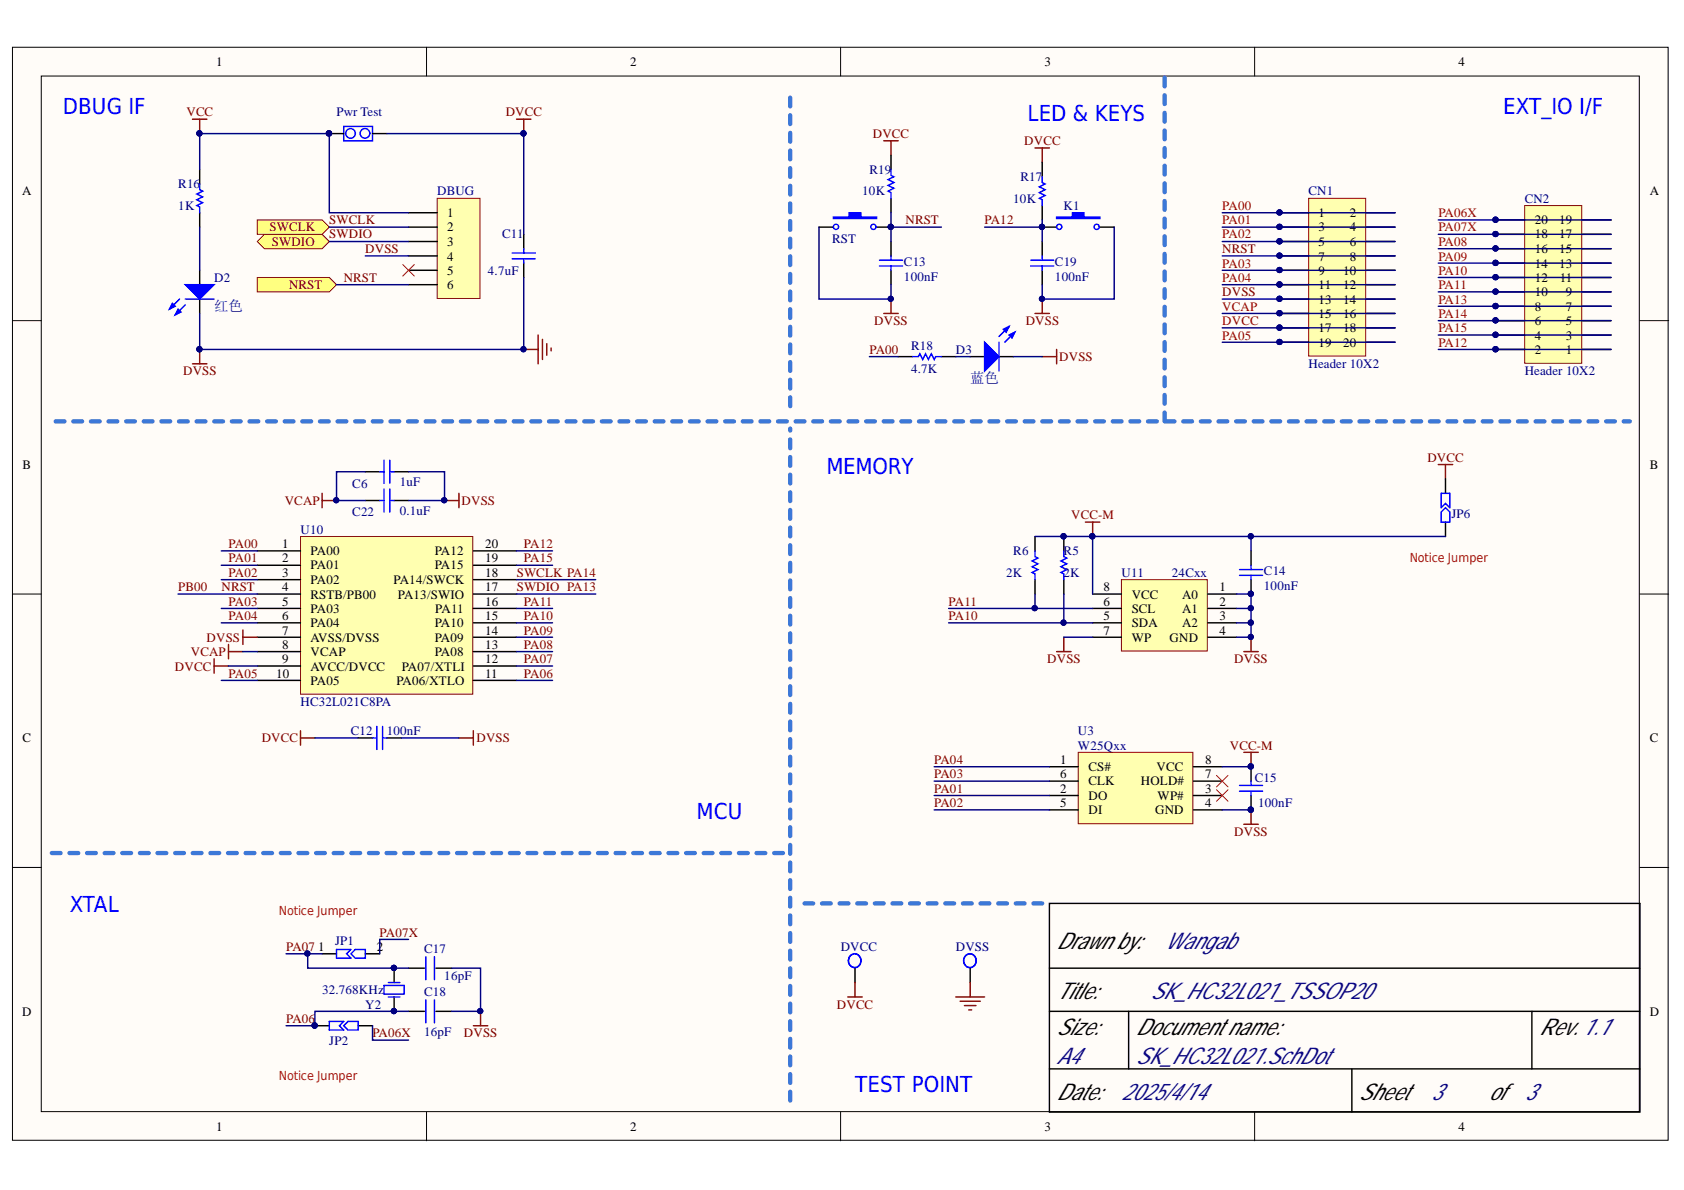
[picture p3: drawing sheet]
<svg xmlns="http://www.w3.org/2000/svg" width="297mm" height="210mm" viewBox="0 0 297 210" stroke-linecap="round" stroke-linejoin="round" font-family="sans-serif">
<defs><g id="words">
<g font-size="4.1">
<text x="186.3" y="167.4">Drawn by:</text>
<text x="186.3" y="176.2">Title:</text>
<text x="186.3" y="182.6">Size:</text>
<text x="200.4" y="182.6">Document name:</text>
<text x="271.5" y="182.6">Rev. 1.1</text>
<text x="186.3" y="194.1">Date:</text>
<text x="239.7" y="194.1">Sheet</text>
<text x="262.6" y="194.1">of 3</text>
</g>
<g font-size="4.1" fill="#11037f">
<text x="205.4" y="167.4">Wangab</text>
<text x="202.9" y="176.2">SK_HC32L021_TSSOP20</text>
<text x="186.3" y="187.7">A4</text>
<text x="200.4" y="187.7">SK_HC32L021.SchDot</text>
<text x="197.8" y="194.1">2025/4/14</text>
<text x="252.5" y="194.1">3</text>
</g>
<g font-size="3.9" fill="#00f">
<text x="11.1" y="20.1">DBUG IF</text>
<text x="181.3" y="21.4">LED &amp; KEYS</text>
<text x="265.1" y="20.1">EXT_IO I/F</text>
<text x="145.8" y="83.5">MEMORY</text>
<text x="122.8" y="144.5">MCU</text>
<text x="12.3" y="160.9">XTAL</text>
<text x="150.8" y="192.7">TEST POINT</text>
</g>
<g font-size="2.5" fill="#000080">
<text x="37.8" y="54.8">红色</text>
<text x="171.1" y="67.5">蓝色</text>
</g>
<g font-size="2.3">
<text x="38.1" y="11.6">1</text>
<text x="111.2" y="11.6">2</text>
<text x="184.2" y="11.6">3</text>
<text x="257.3" y="11.6">4</text>
<text x="3.9" y="34.5">A</text>
<text x="291" y="34.5">A</text>
<text x="78.9" y="38.3">1</text>
<text x="78.9" y="40.8">2</text>
<text x="232.6" y="38.3">1</text>
<text x="232.6" y="40.8">3</text>
<text x="238.1" y="38.3">2</text>
<text x="238.1" y="40.8">4</text>
<text x="270.7" y="39.5">20</text>
<text x="275" y="39.5">19</text>
<text x="78.9" y="43.4">3</text>
<text x="78.9" y="46">4</text>
<text x="232.6" y="43.4">5</text>
<text x="232.6" y="46">7</text>
<text x="238.1" y="43.4">6</text>
<text x="238.1" y="46">8</text>
<text x="270.7" y="47.2">14</text>
<text x="270.7" y="44.7">16</text>
<text x="270.7" y="42.1">18</text>
<text x="275" y="47.2">13</text>
<text x="275" y="44.7">15</text>
<text x="275" y="42.1">17</text>
<text x="78.9" y="48.5">5</text>
<text x="78.9" y="51">6</text>
<text x="232.6" y="48.5">9</text>
<text x="232.6" y="51">11</text>
<text x="232.6" y="53.6">13</text>
<text x="236.9" y="48.5">10</text>
<text x="236.9" y="51">12</text>
<text x="236.9" y="53.6">14</text>
<text x="270.7" y="52.3">10</text>
<text x="270.7" y="49.8">12</text>
<text x="275.1" y="49.8">11</text>
<text x="276.2" y="52.3">9</text>
<text x="232.6" y="56.1">15</text>
<text x="232.6" y="58.6">17</text>
<text x="236.9" y="56.1">16</text>
<text x="236.9" y="58.6">18</text>
<text x="270.7" y="59.9">4</text>
<text x="270.7" y="57.4">6</text>
<text x="270.7" y="54.8">8</text>
<text x="276.2" y="59.9">3</text>
<text x="276.2" y="57.4">5</text>
<text x="276.2" y="54.8">7</text>
<text x="232.6" y="61.2">19</text>
<text x="236.9" y="61.2">20</text>
<text x="270.7" y="62.4">2</text>
<text x="276.2" y="62.4">1</text>
<text x="4" y="82.7">B</text>
<text x="291" y="82.7">B</text>
<text x="49.8" y="96.6">1</text>
<text x="49.8" y="99.2">2</text>
<text x="49.8" y="101.7">3</text>
<text x="54.8" y="97.9">PA00</text>
<text x="54.8" y="100.4">PA01</text>
<text x="76.7" y="100.4">PA15</text>
<text x="76.7" y="97.9">PA12</text>
<text x="85.6" y="101.7">18</text>
<text x="85.6" y="99.2">19</text>
<text x="85.6" y="96.6">20</text>
<text x="49.8" y="104.3">4</text>
<text x="49.8" y="106.9">5</text>
<text x="54.8" y="103">PA02</text>
<text x="54.8" y="105.6">RSTB/PB00</text>
<text x="69.4" y="103">PA14/SWCK</text>
<text x="70.2" y="105.6">PA13/SWIO</text>
<text x="85.6" y="106.9">16</text>
<text x="85.6" y="104.3">17</text>
<text x="194.6" y="106.9">6</text>
<text x="194.6" y="104.3">8</text>
<text x="199.6" y="105.6">VCC</text>
<text x="208.5" y="105.6">A0</text>
<text x="215.1" y="104.3">1</text>
<text x="215.1" y="106.9">2</text>
<text x="49.8" y="109.4">6</text>
<text x="49.8" y="111.9">7</text>
<text x="54.8" y="108.1">PA03</text>
<text x="54.8" y="110.7">PA04</text>
<text x="54.8" y="113.2">AVSS/DVSS</text>
<text x="76.7" y="113.2">PA09</text>
<text x="76.7" y="110.7">PA10</text>
<text x="76.8" y="108.1">PA11</text>
<text x="85.6" y="111.9">14</text>
<text x="85.6" y="109.4">15</text>
<text x="194.6" y="109.4">5</text>
<text x="194.6" y="111.9">7</text>
<text x="199.6" y="110.7">SDA</text>
<text x="199.6" y="108.1">SCL</text>
<text x="199.6" y="113.2">WP</text>
<text x="206.3" y="113.2">GND</text>
<text x="208.5" y="108.1">A1</text>
<text x="208.5" y="110.7">A2</text>
<text x="215.1" y="109.4">3</text>
<text x="215.1" y="111.9">4</text>
<text x="48.7" y="119.5">10</text>
<text x="49.8" y="114.5">8</text>
<text x="49.8" y="117">9</text>
<text x="54.8" y="115.7">VCAP</text>
<text x="54.8" y="118.3">AVCC/DVCC</text>
<text x="70.9" y="118.3">PA07/XTLI</text>
<text x="76.7" y="115.7">PA08</text>
<text x="85.6" y="119.5">11</text>
<text x="85.6" y="117">12</text>
<text x="85.6" y="114.5">13</text>
<text x="54.8" y="120.8">PA05</text>
<text x="69.9" y="120.8">PA06/XTLO</text>
<text x="4" y="130.9">C</text>
<text x="291" y="130.9">C</text>
<text x="187" y="134.7">1</text>
<text x="187" y="137.3">6</text>
<text x="192" y="136">CS#</text>
<text x="204" y="136">VCC</text>
<text x="212.6" y="137.3">7</text>
<text x="212.6" y="134.7">8</text>
<text x="187" y="139.8">2</text>
<text x="187" y="142.3">5</text>
<text x="192" y="141.1">DO</text>
<text x="192" y="143.6">DI</text>
<text x="192" y="138.5">CLK</text>
<text x="201.2" y="138.5">HOLD#</text>
<text x="203.8" y="143.6">GND</text>
<text x="204.2" y="141.1">WP#</text>
<text x="212.6" y="139.8">3</text>
<text x="212.6" y="142.3">4</text>
<text x="56.1" y="167.8">1</text>
<text x="66.5" y="167.8">2</text>
<text x="3.9" y="179.2">D</text>
<text x="291" y="179.2">D</text>
<text x="38.1" y="199.5">1</text>
<text x="111.2" y="199.5">2</text>
<text x="184.2" y="199.5">3</text>
<text x="257.3" y="199.5">4</text>
</g>
<g font-size="2.3" fill="#800000">
<text x="32.9" y="20.5">VCC</text>
<text x="89.2" y="20.5">DVCC</text>
<text x="154" y="24.3">DVCC</text>
<text x="180.7" y="25.6">DVCC</text>
<text x="47.5" y="40.8">SWCLK</text>
<text x="58.1" y="39.5">SWCLK</text>
<text x="159.7" y="39.5">NRST</text>
<text x="173.7" y="39.5">PA12</text>
<text x="47.9" y="43.4">SWDIO</text>
<text x="58.1" y="42.1">SWDIO</text>
<text x="64.4" y="44.7">DVSS</text>
<text x="215.6" y="44.7">NRST</text>
<text x="51" y="51">NRST</text>
<text x="60.6" y="49.8">NRST</text>
<text x="215.6" y="52.3">DVSS</text>
<text x="154.2" y="57.4">DVSS</text>
<text x="180.9" y="57.4">DVSS</text>
<text x="153.4" y="62.4">PA00</text>
<text x="186.8" y="63.7">DVSS</text>
<text x="32.3" y="66.2">DVSS</text>
<text x="251.8" y="81.4">DVCC</text>
<text x="50.2" y="89">VCAP</text>
<text x="81.4" y="89">DVSS</text>
<text x="189" y="91.6">VCC-M</text>
<text x="40.3" y="96.6">PA00</text>
<text x="40.3" y="99.2">PA01</text>
<text x="40.3" y="101.7">PA02</text>
<text x="91.1" y="101.7">SWCLK PA14</text>
<text x="92.4" y="96.6">PA12</text>
<text x="92.4" y="99.2">PA15</text>
<text x="31.5" y="104.3">PB00</text>
<text x="39.1" y="104.3">NRST</text>
<text x="40.3" y="106.9">PA03</text>
<text x="91.1" y="104.3">SWDIO PA13</text>
<text x="92.4" y="106.9">PA11</text>
<text x="167.3" y="106.9">PA11</text>
<text x="36.4" y="113.2">DVSS</text>
<text x="40.3" y="109.4">PA04</text>
<text x="92.4" y="111.9">PA09</text>
<text x="92.4" y="109.4">PA10</text>
<text x="167.3" y="109.4">PA10</text>
<text x="30.9" y="118.3">DVCC</text>
<text x="33.6" y="115.7">VCAP</text>
<text x="40.3" y="119.5">PA05</text>
<text x="92.4" y="119.5">PA06</text>
<text x="92.4" y="117">PA07</text>
<text x="92.4" y="114.5">PA08</text>
<text x="184.7" y="117">DVSS</text>
<text x="217.7" y="117">DVSS</text>
<text x="46.2" y="130.9">DVCC</text>
<text x="84" y="130.9">DVSS</text>
<text x="164.8" y="134.7">PA04</text>
<text x="164.8" y="137.3">PA03</text>
<text x="216.9" y="132.2">VCC-M</text>
<text x="164.8" y="139.8">PA01</text>
<text x="164.8" y="142.3">PA02</text>
<text x="217.7" y="147.4">DVSS</text>
<text x="50.5" y="167.8">PA07</text>
<text x="67" y="165.2">PA07X</text>
<text x="147.6" y="177.9">DVCC</text>
<text x="50.5" y="180.4">PA06</text>
<text x="65.7" y="183">PA06X</text>
<text x="81.8" y="183">DVSS</text>
</g>
<g font-size="2.3" fill="#000080">
<text x="59.4" y="20.5">Pwr Test</text>
<text x="31.5" y="33.2">R16</text>
<text x="77.1" y="34.5">DBUG</text>
<text x="152.1" y="34.5">10K</text>
<text x="153.4" y="30.7">R19</text>
<text x="178.7" y="35.7">10K</text>
<text x="180" y="31.9">R17</text>
<text x="230.8" y="34.5">CN1</text>
<text x="268.9" y="35.7">CN2</text>
<text x="31.5" y="37">1K</text>
<text x="187.6" y="37">K1</text>
<text x="88.6" y="42.1">C11</text>
<text x="146.8" y="42.8">RST</text>
<text x="159.5" y="47">C13</text>
<text x="186.1" y="47">C19</text>
<text x="37.8" y="49.8">D2</text>
<text x="86.1" y="48.5">4.7uF</text>
<text x="159.5" y="49.5">100nF</text>
<text x="186.1" y="49.5">100nF</text>
<text x="160.7" y="61.7">R18</text>
<text x="160.7" y="65.7">4.7K</text>
<text x="168.6" y="62.4">D3</text>
<text x="230.8" y="65">Header 10X2</text>
<text x="268.9" y="66.2">Header 10X2</text>
<text x="62.1" y="86">C6</text>
<text x="70.5" y="85.7">1uF</text>
<text x="53" y="94.1">U10</text>
<text x="62.1" y="91.1">C22</text>
<text x="70.5" y="90.8">0.1uF</text>
<text x="256" y="91.3">JP6</text>
<text x="177.5" y="101.7">2K</text>
<text x="178.7" y="97.9">R6</text>
<text x="187.6" y="97.9">R5</text>
<text x="187.6" y="101.7">2K</text>
<text x="197.8" y="101.7">U11</text>
<text x="206.7" y="101.7">24Cxx</text>
<text x="222.9" y="101.5">C14</text>
<text x="222.9" y="104.1">100nF</text>
<text x="53" y="124.6">HC32L021C8PA</text>
<text x="61.9" y="129.7">C12</text>
<text x="68.2" y="129.7">100nF</text>
<text x="190.1" y="129.7">U3</text>
<text x="190.1" y="132.2">W25Qxx</text>
<text x="221.3" y="138">C15</text>
<text x="221.9" y="142.3">100nF</text>
<text x="59.1" y="166.8">JP1</text>
<text x="148.3" y="167.8">DVCC</text>
<text x="168.6" y="167.8">DVSS</text>
<text x="74.8" y="168">C17</text>
<text x="78.4" y="172.8">16pF</text>
<text x="56.8" y="175.4">32.768KHz</text>
<text x="64.4" y="177.9">Y2</text>
<text x="74.8" y="175.6">C18</text>
<text x="58.1" y="184.3">JP2</text>
<text x="74.8" y="182.7">16pF</text>
</g>
<g font-size="2.3" fill="#980000">
<text x="215.6" y="37">PA00</text>
<text x="215.6" y="39.5">PA01</text>
<text x="253.7" y="38.3">PA06X</text>
<text x="253.7" y="40.8">PA07X</text>
<text x="215.6" y="42.1">PA02</text>
<text x="215.6" y="47.2">PA03</text>
<text x="253.7" y="43.4">PA08</text>
<text x="253.7" y="46">PA09</text>
<text x="215.6" y="49.8">PA04</text>
<text x="253.7" y="48.5">PA10</text>
<text x="253.7" y="51">PA11</text>
<text x="253.7" y="53.6">PA13</text>
<text x="215.6" y="54.8">VCAP</text>
<text x="215.6" y="57.4">DVCC</text>
<text x="215.6" y="59.9">PA05</text>
<text x="253.7" y="56.1">PA14</text>
<text x="253.7" y="58.6">PA15</text>
<text x="253.7" y="61.2">PA12</text>
</g>
<g font-size="2.2" fill="#f00">
<text x="248.7" y="99.2">Notice Jumper</text>
<text x="49.2" y="161.4">Notice Jumper</text>
<text x="49.2" y="190.6">Notice Jumper</text>
</g>
</g></defs>
<g fill="#fffcf8" stroke="#000" stroke-width=".18">
<path d="M2.2 8.3h292v192.8h-292z"/>
<path d="M7.3 13.4h281.9v182.7h-281.9z"/>
</g>
<path d="M75.2 8.3v5.1M148.3 8.3v5.1M221.3 8.3v5.1M2.2 56.6h5.1M289.3 56.6h5M2.2 104.8h5.1M289.3 104.8h5M2.2 153h5.1M289.3 153h5M75.2 196.2v5M148.3 196.2v5M221.3 196.2v5" fill="none" stroke="#000" stroke-width=".18"/>
<g fill="none" stroke="#000" stroke-width=".25">
<path d="M35.2 47.7v2.5M35.2 52.8v2.5M157.2 42.6v2.5M157.2 47.7v2.5M63.2 130.2h2.5M68.2 130.2h2.6M185.1 159.4h104.2v36.8h-104.2zM185.1 170.8h104.2M185.1 178.4h104.2M199.1 178.4v10.1M270.2 178.4v10.1M185.1 188.5h104.2"/>
<path d="M238.5 188.5v7.7"/>
</g>
<path d="M155.1 45.9h4.1M155.1 46.9h4.1M157.2 45.1v.8M157.2 46.9v.8M65.7 130.2h.8M66.5 128.1v4.1M67.5 128.1v4.1M67.5 130.2h.7" fill="none" stroke="#00f" stroke-width=".25"/>
<path d="M155.9 55.3h2.5M157.2 52.8v2.5" fill="none" stroke="#800000" stroke-width=".25"/>
<circle cx="157.1" cy="52.7" r=".46" fill="#000080" stroke="#000080" stroke-width=".18"/>
<path d="M32.7 50.2h5.1l-2.6 2.6z" fill="#00f"/>
<path d="M31.7 52.8l-1.8 1.7M32.7 50.2h5.1l-2.6 2.6zM32.7 53.8l-1.8 1.7" fill="none" stroke="#00f" stroke-width=".25"/>
<path d="M31.4 54.5l.5 .5-1 .5z" fill="#00f"/>
<path d="M31.4 54.5l.5 .5-1 .5z" fill="none" stroke="#00f" stroke-width=".25"/>
<path d="M30.4 53.5l.5 .5-1 .5z" fill="#00f"/>
<path d="M30.4 53.5l.5 .5-1 .5zM32.7 52.8h5.1M90.3 45.6h4.1M90.3 44.6h4.1M92.4 43.9v.7M92.4 45.6v.8" fill="none" stroke="#00f" stroke-width=".25"/>
<path d="M92.4 41.3v2.6M92.4 46.4v2.5" fill="none" stroke="#000" stroke-width=".25"/>
<path d="M91.1 21h2.6M92.4 21v2.6" fill="none" stroke="#800000" stroke-width=".25"/>
<circle cx="92.3" cy="23.5" r=".46" fill="#000080" stroke="#000080" stroke-width=".18"/>
<path d="M77.1 35h7.6v17.7h-7.6z" fill="#ffffb0" stroke="#800000" stroke-width=".18"/>
<g fill="none" stroke="#000" stroke-width=".25">
<path d="M58.1 23.6h2.5M65.7 23.6h2.5M72.1 37.5h5M72.1 40.1h5M72.1 42.6h5M72.1 45.1h5M72.1 47.7h5M72.1 50.2h5M183.8 40.1h2.6M194 40.1h2.5M64.4 88.3h2.6M69.5 88.3h2.6"/>
<path d="M69.5 170.8v2.5M69.5 175.9v2.5M72.1 170.8h2.8M72.1 178.4h2.8M76.9 170.8h2.8M76.9 178.4h2.8"/>
</g>
<g fill="none" stroke="#00f" stroke-width=".25">
<path d="M60.6 22.3h5.1v2.5h-5.1zM67 88.3h.7M67.7 86.3v4M68.8 86.3v4M68.8 88.3h.7M67.7 173.8h3.6v1.5h-3.6zM68.5 175.9h2M68.5 173.3h2M75.1 168.7v4.1M75.1 176.4v4M76.6 168.7v4.1M76.6 176.4v4"/>
<circle cx="61.8" cy="23.5" r=".85"/>
<circle cx="64.4" cy="23.5" r=".85"/>
</g>
<g fill="#000080" stroke="#000080" stroke-width=".18">
<circle cx="58" cy="23.5" r=".47"/>
<circle cx="35.2" cy="23.5" r=".46"/>
<circle cx="35.2" cy="61.6" r=".46"/>
<circle cx="84.7" cy="178.3" r=".46"/>
<circle cx="78.4" cy="88.2" r=".46"/>
<circle cx="69.5" cy="170.7" r=".46"/>
<circle cx="69.5" cy="178.3" r=".46"/>
<circle cx="183.8" cy="40" r=".46"/>
</g>
<path d="M34 21h2.5M35.2 21v2.6M182.6 26.1h2.5M183.8 26.1v2.5M34 64.2h2.5M35.2 61.6v2.6M78.4 88.3h2.6M81 87v2.6M84.8 178.4v2.5M83.5 180.9h2.5" fill="none" stroke="#800000" stroke-width=".25"/>
<path d="M71 46.7l2.1 2M73.1 46.7l-2.1 2" fill="none" stroke="#f00" stroke-width=".18"/>
<path d="M186.4 38.3h2.8v-.8h2v.8h2.8v.2h-7.6z" fill-rule="evenodd" fill="#00f"/>
<g fill="none" stroke="#00f" stroke-width=".25">
<path d="M35.2 32.4v1.1l.5 .2-1 .5 1 .5-1 .5 1 .5-1 .6 .5 .2v1M157.2 29.9v1l.5 .3-1 .5 1 .5-1 .5 1 .5-1 .5 .5 .3v1M183.8 31.2v1l.5 .2-1 .6 1 .5-1 .5 1 .5-1 .5 .5 .2v1.1M186.4 38.3h2.8v-.8h2v.8h2.8v.2h-7.6zM181.8 45.9h4.1M181.8 46.9h4.1M183.8 45.1v.8M183.8 46.9v.8"/>
<circle cx="186.8" cy="40" r=".46"/>
<circle cx="193.4" cy="40" r=".46"/>
</g>
<g fill="#000080" stroke="#000080" stroke-width=".18">
<circle cx="183.8" cy="40" r=".46"/>
<circle cx="183.8" cy="52.7" r=".46"/>
<circle cx="157.1" cy="40" r=".46"/>
</g>
<path d="M155.9 24.8h2.5M157.2 24.8v2.6M182.6 55.3h2.5M183.8 52.8v2.5" fill="none" stroke="#800000" stroke-width=".25"/>
<path d="M35.2 29.9v2.5M35.2 37.5v2.6M157.2 27.4v2.5M157.2 35v2.5M183.8 28.6v2.6M183.8 36.3v2.5M144.5 40.1h2.5M154.6 40.1h2.6M183.8 42.6v2.5M183.8 47.7v2.5" fill="none" stroke="#000" stroke-width=".25"/>
<path d="M147 38.3h2.8v-.8h2v.8h2.8v.2h-7.6z" fill-rule="evenodd" fill="#00f"/>
<g fill="none" stroke="#00f" stroke-width=".25">
<path d="M147 38.3h2.8v-.8h2v.8h2.8v.2h-7.6z"/>
<circle cx="147.5" cy="40" r=".46"/>
<circle cx="154.1" cy="40" r=".46"/>
</g>
<circle cx="157.1" cy="40" r=".46" fill="#000080" stroke="#000080" stroke-width=".18"/>
<path d="M171.1 62.9h2.6M176.2 62.9h2.6" fill="none" stroke="#000" stroke-width=".25"/>
<path d="M173.7 60.4l2.5 2.5-2.5 2.5z" fill="#00f"/>
<path d="M178 57.6l-1.8 1.8M179 58.6l-1.8 1.8M173.7 60.4l2.5 2.5-2.5 2.5z" fill="none" stroke="#00f" stroke-width=".25"/>
<path d="M178 59.1l1-.5-.5 1z" fill="#00f"/>
<path d="M178 59.1l1-.5-.5 1z" fill="none" stroke="#00f" stroke-width=".25"/>
<path d="M177 58.1l1-.5-.5 1z" fill="#00f"/>
<path d="M177 58.1l1-.5-.5 1zM161 62.9h1l.2-.5 .6 1 .5-1 .5 1 .5-1 .5 1 .2-.5h1.1M176.2 60.4v5" fill="none" stroke="#00f" stroke-width=".25"/>
<path d="M158.4 62.9h2.6M166.1 62.9h2.5" fill="none" stroke="#000" stroke-width=".25"/>
<path d="M197.8 102.2h15.1v12.6h-15.1z" fill="#ffffb0" stroke="#800000" stroke-width=".18"/>
<g fill="none" stroke="#000" stroke-width=".25">
<path d="M182.6 94.6v2.6M187.6 94.6v2.6M182.6 102.2v2.6M187.6 102.2v2.6M192.7 104.8h5.1M192.7 107.3h5.1M192.7 109.9h5.1M192.7 112.4h5.1M213 104.8h5.1M213 107.3h5.1M213 109.9h5.1M213 112.4h5.1"/>
<path d="M220.7 135.2v2.6M220.7 140.3v2.6"/>
</g>
<path d="M186.4 114.9h2.5M187.6 112.4v2.5M219.4 114.9h2.5M220.7 112.4v2.5" fill="none" stroke="#800000" stroke-width=".25"/>
<g fill="#000080" stroke="#000080" stroke-width=".18">
<circle cx="220.6" cy="112.3" r=".46"/>
<circle cx="187.6" cy="94.6" r=".46"/>
<circle cx="220.6" cy="135.2" r=".46"/>
<circle cx="220.6" cy="142.8" r=".46"/>
</g>
<path d="M182.6 97.2v1l.5 .2-1 .5 1 .6-1 .5 1 .5-1 .5 .5 .2v1M187.6 97.2v1l.6 .2-1.1 .5 1.1 .6-1.1 .5 1.1 .5-1.1 .5 .5 .2v1M218.6 139.6h4.1M218.6 138.5h4.1M220.7 137.8v.7M220.7 139.6v.7" fill="none" stroke="#00f" stroke-width=".25"/>
<path d="M190.2 132.7h20.2v12.6h-20.2z" fill="#ffffb0" stroke="#800000" stroke-width=".18"/>
<path d="M185.1 135.2h5.1M185.1 137.8h5.1M210.5 135.2h5.1M210.5 137.8h5.1M185.1 140.3h5.1M185.1 142.9h5.1M210.5 140.3h5.1M210.5 142.9h5.1M56.8 168.2h2.6M64.4 168.2h2.6M55.5 180.9h2.6M63.2 180.9h2.5" fill="none" stroke="#000" stroke-width=".25"/>
<path d="M183.8 62.9h2.6M186.4 61.6v2.6M219.4 145.4h2.5M220.7 142.9v2.5" fill="none" stroke="#800000" stroke-width=".25"/>
<g fill="#000080" stroke="#000080" stroke-width=".18">
<circle cx="220.6" cy="142.8" r=".46"/>
<circle cx="55.5" cy="180.9" r=".46"/>
</g>
<path d="M214.6 136.8l2 2M214.6 139.3l2 2M216.6 136.8l-2 2M216.6 139.3l-2 2" fill="none" stroke="#f00" stroke-width=".18"/>
<path d="M59.4 167.5h2.5l-.8 .7 .8 .8h-2.5zM61.9 168.2l.8-.7h1.7v1.5h-1.7zM58.1 180.2h2.5l-.7 .7 .7 .8h-2.5zM60.6 180.9l.8-.7h1.8v1.5h-1.8z" fill="none" stroke="#00f" stroke-width=".25"/>
<path d="M230.8 35h10.1v27.8h-10.1z" fill="#ffffb0" stroke="#800000" stroke-width=".18"/>
<g fill="none" stroke="#000" stroke-width=".25">
<path d="M225.8 37.5h5M241 37.5h5.1M225.8 40.1h5M225.8 42.6h5M225.8 45.1h5M225.8 47.7h5M225.8 50.2h5M225.8 52.8h5M225.8 55.3h5M225.8 57.8h5M241 40.1h5.1M241 42.6h5.1"/>
<path d="M241 45.1h5.1M241 47.7h5.1M241 50.2h5.1M241 52.8h5.1M241 55.3h5.1M241 57.8h5.1M225.8 60.4h5M241 60.4h5.1"/>
</g>
<g fill="#000080" stroke="#000080" stroke-width=".18">
<circle cx="225.7" cy="37.5" r=".46"/>
<circle cx="225.7" cy="40" r=".46"/>
<circle cx="225.7" cy="42.6" r=".47"/>
<circle cx="225.7" cy="45.1" r=".46"/>
<circle cx="225.7" cy="47.6" r=".46"/>
<circle cx="225.7" cy="50.2" r=".47"/>
<circle cx="225.7" cy="52.7" r=".46"/>
<circle cx="225.7" cy="55.2" r=".46"/>
<circle cx="225.7" cy="57.8" r=".47"/>
<circle cx="225.7" cy="60.3" r=".46"/>
</g>
<path d="M268.9 36.3h10.1v27.8h-10.1z" fill="#ffffb0" stroke="#800000" stroke-width=".18"/>
<g fill="none" stroke="#000" stroke-width=".25">
<path d="M263.9 38.8h5M279.1 38.8h5.1M263.9 59.1h5M263.9 56.6h5M263.9 54h5M263.9 51.5h5M263.9 48.9h5M263.9 46.4h5M263.9 43.9h5M263.9 41.3h5M279.1 59.1h5.1M279.1 56.6h5.1"/>
<path d="M279.1 54h5.1M279.1 51.5h5.1M279.1 48.9h5.1M279.1 46.4h5.1M279.1 43.9h5.1M279.1 41.3h5.1M263.9 61.6h5M279.1 61.6h5.1M220.7 97.2v2.5M255 84.5v2.5M255 92.1v2.5M220.7 102.2v2.6"/>
</g>
<g fill="#000080" stroke="#000080" stroke-width=".18">
<circle cx="263.8" cy="61.6" r=".47"/>
<circle cx="263.8" cy="59" r=".46"/>
<circle cx="263.8" cy="56.5" r=".46"/>
<circle cx="263.8" cy="54" r=".47"/>
<circle cx="263.8" cy="51.4" r=".46"/>
<circle cx="263.8" cy="48.9" r=".46"/>
<circle cx="263.8" cy="46.4" r=".47"/>
<circle cx="263.8" cy="43.8" r=".46"/>
<circle cx="263.8" cy="41.3" r=".46"/>
<circle cx="263.8" cy="38.8" r=".47"/>
<circle cx="220.6" cy="104.7" r=".46"/>
<circle cx="192.7" cy="94.6" r=".47"/>
</g>
<path d="M139.4 17.2v55.9M9.8 74.3h277.7M205.4 74.3v-60.9M138.1 150.5h-130.3M139.4 194.1v-118.5" fill="none" stroke="#3c78d8" stroke-width=".76" stroke-dasharray="1.6 1.6"/>
<path d="M220.7 99.7v.8M254.2 87h1.5v2.6l-.7-.8-.8 .8zM254.2 90.3l.8-.7 .7 .7v1.8h-1.5zM218.6 101.5h4.1M218.6 100.5h4.1M220.7 101.5v.7" fill="none" stroke="#00f" stroke-width=".25"/>
<path d="M191.5 92.1h2.5M192.7 92.1v2.5M253.7 81.9h2.5M255 81.9v2.6" fill="none" stroke="#800000" stroke-width=".25"/>
<path d="M53 94.6h30.4v27.8h-30.4z" fill="#ffffb0" stroke="#800000" stroke-width=".18"/>
<g fill="none" stroke="#000" stroke-width=".25">
<path d="M45.4 97.2h7.6M45.4 99.7h7.6M83.5 97.2h7.6M83.5 99.7h7.6M45.4 102.2h7.6M45.4 104.8h7.6M45.4 107.3h7.6M45.4 109.9h7.6M45.4 112.4h7.6M45.4 114.9h7.6M45.4 117.5h7.6M83.5 102.2h7.6"/>
<path d="M83.5 104.8h7.6M83.5 107.3h7.6M83.5 109.9h7.6M83.5 112.4h7.6M83.5 114.9h7.6M83.5 117.5h7.6M45.4 120h7.6M83.5 120h7.6"/>
</g>
<path d="M56.8 87v2.6M56.8 88.3h2.6M37.8 116.2v2.5M37.8 117.5h2.5M40.3 113.7v2.5M40.3 114.9h2.5M42.8 111.1v2.6M42.8 112.4h2.6M53 128.9v2.5M53 130.2h2.5M81 130.2h2.5M83.5 128.9v2.5" fill="none" stroke="#800000" stroke-width=".25"/>
<circle cx="59.3" cy="88.2" r=".46" fill="#000080" stroke="#000080" stroke-width=".18"/>
<g fill="#ffff80" stroke="#800000" stroke-width=".18">
<path d="M45.4 42.6l1.3-1.3h10.1l1.3 1.3-1.3 1.3h-10.1z" fill-rule="evenodd"/>
<path d="M45.4 38.8h11.4l1.3 1.3-1.3 1.2h-11.4z" fill-rule="evenodd"/>
<path d="M45.4 48.9h12.7l1.3 1.3-1.3 1.3h-12.7z" fill-rule="evenodd"/>
</g>
<g fill="none" stroke="#800000" stroke-width=".25">
<path d="M94.9 59.1v5.1M95.7 59.9v3.5M92.4 61.6h2.5M96.4 60.6v2.1M97.2 61.4v.5M219.4 132.7h2.5M220.7 132.7v2.5M149.5 175.9h2.6M150.8 173.3v2.6M168.6 175.9h5.1M169.4 176.6h3.5M170.1 177.4h2"/>
<path d="M170.9 178.1h.5M171.1 173.3v2.6"/>
</g>
<g fill="#000080" stroke="#000080" stroke-width=".18">
<circle cx="220.6" cy="135.2" r=".46"/>
<circle cx="92.3" cy="61.6" r=".46"/>
<circle cx="157.1" cy="52.7" r=".46"/>
<circle cx="92.3" cy="23.5" r=".46"/>
<circle cx="58" cy="23.5" r=".47"/>
<circle cx="35.2" cy="61.6" r=".46"/>
<circle cx="35.2" cy="23.5" r=".46"/>
<circle cx="84.7" cy="178.3" r=".46"/>
<circle cx="183.8" cy="52.7" r=".46"/>
<circle cx="183.8" cy="40" r=".46"/>
<circle cx="157.1" cy="40" r=".46"/>
<circle cx="220.6" cy="107.3" r=".46"/>
<circle cx="220.6" cy="109.8" r=".46"/>
<circle cx="187.6" cy="109.8" r=".46"/>
<circle cx="182.5" cy="107.3" r=".46"/>
<circle cx="220.6" cy="142.8" r=".46"/>
<circle cx="69.5" cy="170.7" r=".46"/>
<circle cx="55.5" cy="180.9" r=".46"/>
<circle cx="69.5" cy="178.3" r=".46"/>
<circle cx="54.2" cy="168.2" r=".46"/>
<circle cx="225.7" cy="37.5" r=".46"/>
<circle cx="225.7" cy="40" r=".46"/>
<circle cx="225.7" cy="42.6" r=".47"/>
<circle cx="225.7" cy="45.1" r=".46"/>
<circle cx="225.7" cy="47.6" r=".46"/>
<circle cx="225.7" cy="50.2" r=".47"/>
<circle cx="225.7" cy="52.7" r=".46"/>
<circle cx="225.7" cy="55.2" r=".46"/>
<circle cx="225.7" cy="57.8" r=".47"/>
<circle cx="225.7" cy="60.3" r=".46"/>
<circle cx="263.8" cy="38.8" r=".47"/>
<circle cx="263.8" cy="41.3" r=".46"/>
<circle cx="263.8" cy="43.8" r=".46"/>
<circle cx="263.8" cy="46.4" r=".47"/>
<circle cx="263.8" cy="48.9" r=".46"/>
<circle cx="263.8" cy="51.4" r=".46"/>
<circle cx="263.8" cy="54" r=".47"/>
<circle cx="263.8" cy="56.5" r=".46"/>
<circle cx="263.8" cy="59" r=".46"/>
<circle cx="263.8" cy="61.6" r=".47"/>
<circle cx="220.6" cy="94.6" r=".46"/>
<circle cx="192.7" cy="94.6" r=".47"/>
<circle cx="187.6" cy="94.6" r=".46"/>
<circle cx="220.6" cy="104.7" r=".46"/>
<circle cx="220.6" cy="112.3" r=".46"/>
<circle cx="59.3" cy="88.2" r=".46"/>
<circle cx="78.4" cy="88.2" r=".46"/>
</g>
<path d="M67 83.2h.7M67.7 81.2v4M68.8 81.2v4M68.8 83.2h.7M151.9 169.3a1.16 1.16 0 0 0-1.7-.9 1.16 1.16 0 0 0-.2 1.9 1.1 1.1 0 0 0 1.2 .3 1.1 1.1 0 0 0 .7-1.1 1.15 1.15 0 0 1-1.6 1.1 1.15 1.15 0 0 1-.4-1.8 1.08 1.08 0 0 1 1.2-.5 1.08 1.08 0 0 1 .8 1.1M172.2 169.4a1.12 1.12 0 0 0-1.4-1.1 1.12 1.12 0 0 0-.7 1.6 1.08 1.08 0 0 0 1.2 .8 1.08 1.08 0 0 0 .9-1.2M172.2 169.3a1.16 1.16 0 0 0-1.7-.9 1.16 1.16 0 0 0-.2 1.9 1.1 1.1 0 0 0 1.2 .3 1.1 1.1 0 0 0 .7-1.1" fill="none" stroke="#00f" stroke-width=".25"/>
<path d="M64.4 83.2h2.6M69.5 83.2h2.6M150.8 170.8v2.5M171.1 170.8v2.5" fill="none" stroke="#000" stroke-width=".25"/>
<path d="M183.8 159.4h-41.9" fill="none" stroke="#3c78d8" stroke-width=".76" stroke-dasharray="1.6 1.6"/>
<g fill="none" stroke="#000080" stroke-width=".25">
<path d="M35.2 29.9v-6.3h22.9v13.9h14M68.2 23.6h24.2v17.7M157.2 37.5v5.1M183.8 38.8v3.8M215.6 37.5h30.5M253.7 38.8h30.5M35.2 40.1v7.6M58.1 40.1h14M58.1 42.6h14M59.4 50.2h12.7M64.4 45.1h7.7M92.4 48.9v12.7h-57.2v-6.3"/>
<path d="M144.5 40.1v12.7h12.7v-2.6M157.2 40.1h8.9M173.7 40.1h10.1M196.5 40.1v12.7h-12.7v-2.6M215.6 40.1h30.5M215.6 42.6h30.5M215.6 45.1h30.5M215.6 47.7h30.5M215.6 50.2h30.5M215.6 52.8h30.5M215.6 55.3h30.5M215.6 57.8h30.5"/>
<path d="M253.7 41.3h30.5M253.7 43.9h30.5M253.7 46.4h30.5M253.7 48.9h30.5M253.7 51.5h30.5M253.7 54h30.5M253.7 56.6h30.5M253.7 59.1h30.5M153.4 62.9h5M168.6 62.9h2.5M178.8 62.9h5M215.6 60.4h30.5"/>
<path d="M253.7 61.6h30.5M39 97.2h6.4M39 99.7h6.4M64.4 83.2h-5v5.1h5M72.1 83.2h6.3v5.1h-6.3M91.1 97.2h6.4M91.1 99.7h6.4M182.6 94.6h38.1v2.6M192.7 94.6v10.2M220.7 94.6h34.3M31.4 104.8h14M39 107.3h6.4"/>
<path d="M39 109.9h6.4M39 102.2h6.4M40.3 117.5h5.1M42.8 114.9h2.6M91.1 107.3h6.4M91.1 109.9h6.4M91.1 112.4h6.4M91.1 102.2h14M91.1 104.8h14M91.1 117.5h6.4M91.1 114.9h6.4M167.3 109.9h25.4"/>
<path d="M167.3 107.3h25.4M182.6 104.8v2.5M187.6 112.4h5.1M187.6 104.8v5.1M218.1 104.8h2.6v7.6h-2.6M218.1 107.3h2.6M218.1 109.9h2.6M39 120h6.4M55.5 130.2h7.7M70.8 130.2h10.2M91.1 120h6.4M164.8 137.8h20.3"/>
<path d="M164.8 135.2h20.3M215.6 135.2h5.1M164.8 142.9h20.3M164.8 140.3h20.3M215.6 142.9h5.1M50.5 168.2h6.3M54.3 168.2v2.6h17.8M72.1 178.4h-16.6v2.5h-5M72.1 165.7h-5.1v2.5M79.7 170.8h5.1v7.6h-5.1M65.7 180.9v2.6h6.4"/>
</g>
<use href="#words"/>
</svg>
